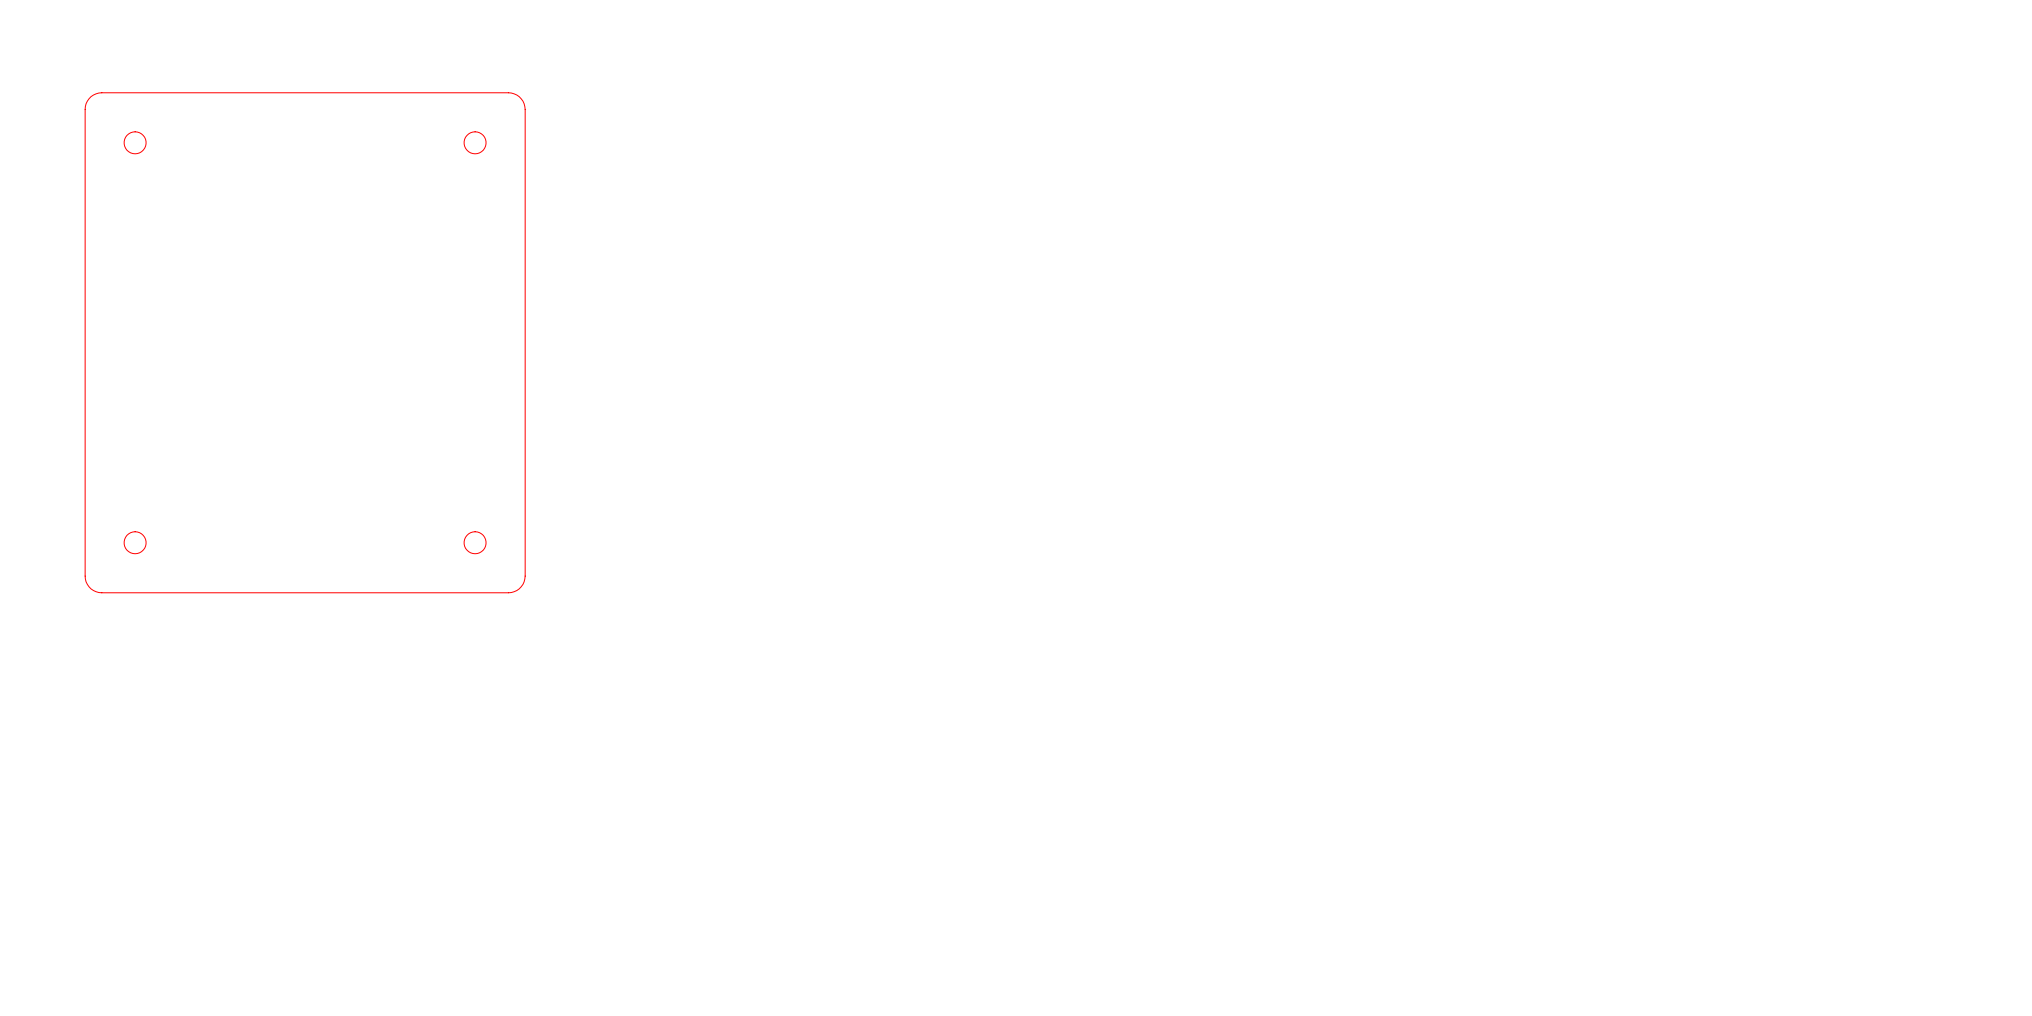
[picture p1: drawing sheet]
<svg xmlns="http://www.w3.org/2000/svg" width="610mm" height="305mm" viewBox="0 0 610 305" stroke-linecap="round" stroke-linejoin="round" font-family="sans-serif">
<g fill="none" stroke="#f00" stroke-width=".3">
<path d="M27.3 29a5.4 5.4 0 0 1 3.3-1.2h121.9a5 5 0 0 1 5.1 5v140a5.1 5.1 0 0 1-5.1 5h-121.9a5 5 0 0 1-5.1-5v-140a4.9 4.9 0 0 1 1.8-3.8z"/>
<circle cx="40.5" cy="42.8" r="3.3"/>
<circle cx="142.5" cy="42.8" r="3.3"/>
<circle cx="40.5" cy="162.8" r="3.3"/>
<circle cx="142.5" cy="162.8" r="3.3"/>
</g>
</svg>
